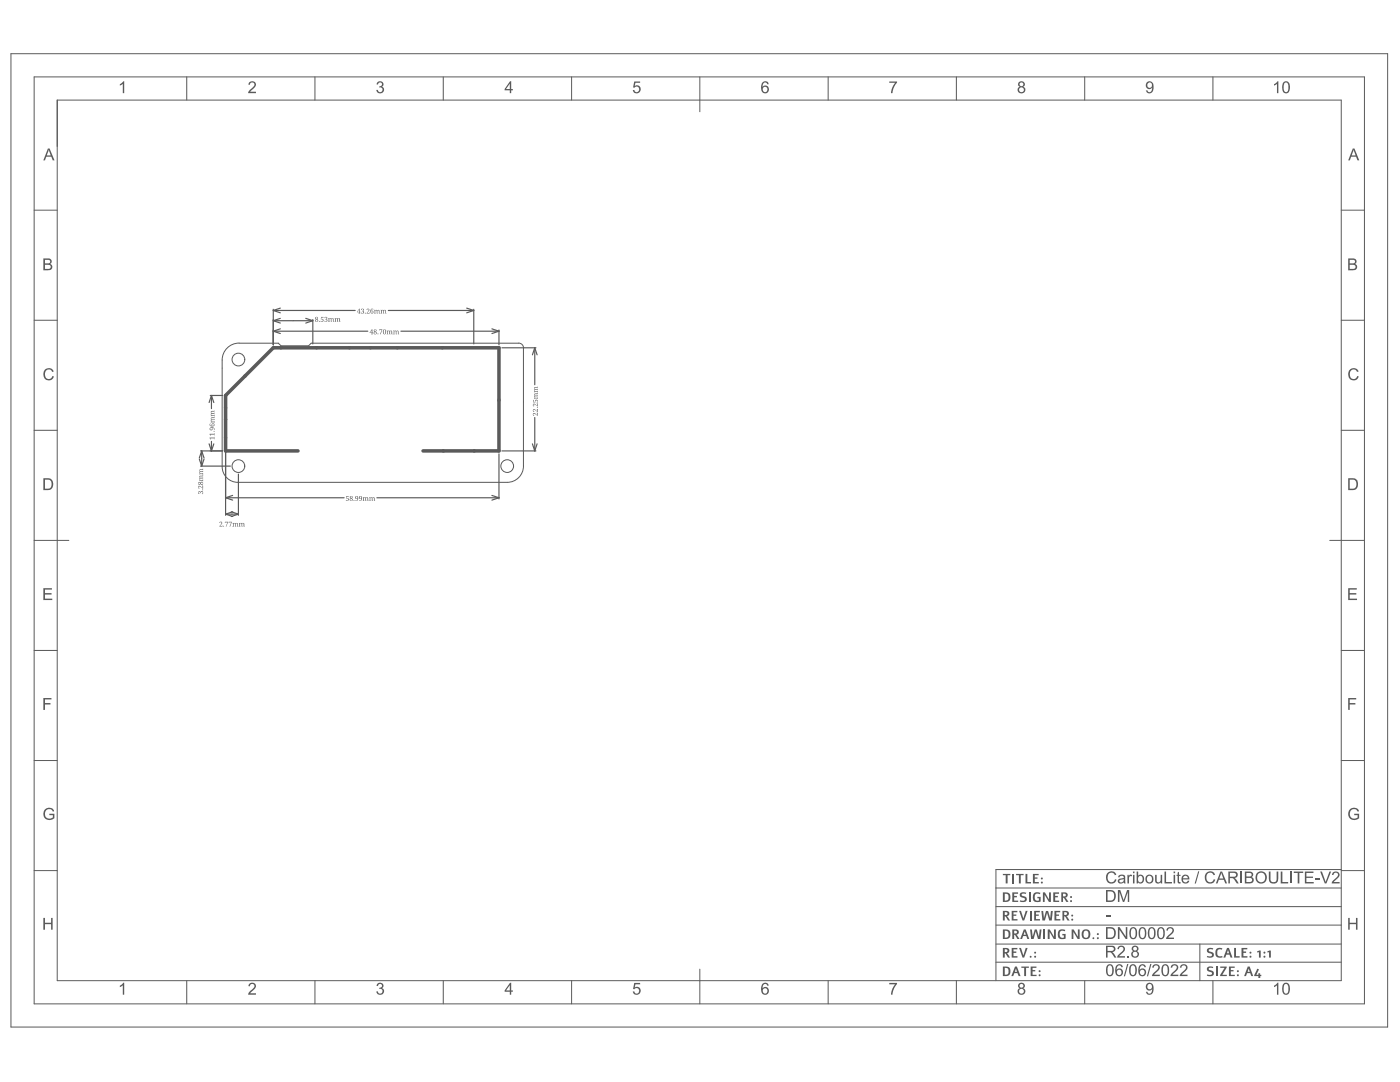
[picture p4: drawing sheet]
<svg xmlns="http://www.w3.org/2000/svg" width="279mm" height="216mm" viewBox="0 0 279 216" stroke-linecap="round" stroke-linejoin="round" font-family="sans-serif">
<path d="M47.7 68.5a3.4 3.4 0 0 0-3.4 3.3v21.3a3.1 3.1 0 0 0 3.2 3.1h53.7a3.2 3.2 0 0 0 3.3-3.2v-23.6a.99 .99 0 0 0-1-.9M47.7 68.5h7.8l.6 .5h5.5l.5-.5h41.4" fill="none" stroke="#5a5a5a" stroke-width=".2"/>
<g fill="none" stroke="#5a5a5a" stroke-width=".23">
<path d="M42 78.9h2.4M42.2 78.9v2.6M42.2 78.9l.5 1.4M42.2 78.9l-.5 1.4M54.5 61.7v7.1M54.5 66.1l1.4 .5M54.5 64l1.4 .5M54.5 62l1.4 .4M54.5 64h7.9M54.5 66.1h18.9M54.5 62h16.4M55.9 65.6l-1.4 .5"/>
<path d="M55.9 63.5l-1.4 .5M55.9 61.5l-1.4 .5M61 63.5l1.4 .5M62.4 64l-1.4 .5M62.4 63.8v4.8M77.5 62h17.1M80 66.1h19.6M93.1 61.5l1.5 .5M94.6 62l-1.5 .4M94.6 61.7v6.9M98.2 65.6l1.4 .5M99.6 65.9v2.9"/>
<path d="M99.6 66.1l-1.4 .5M100.2 69.4h6.8M106.7 69.4l.5 1.4M106.7 69.4l-.4 1.4M106.7 69.4v7.4M39.8 91.6l.5 1.4M40 93h6M40 90h4.4M40.3 90l.4 1.4M40.3 90v3M40.3 90l-.5 1.4M40.7 91.6l-.4 1.4"/>
<path d="M41.7 88.6l.5 1.4M42.2 88.1v1.9M42.7 88.6l-.5 1.4M45 87.9v14.9M45 99.3l1.4 .5M45 99.3h23.7M46.4 98.9l-1.4 .4M47.6 94.6v8.2M75.2 99.3h24.4M98.2 98.9l1.4 .4M99.6 90.6v9M99.6 99.3l-1.4 .5"/>
<path d="M100.2 90h6.8M106.3 88.6l.4 1.4M106.7 83.3v6.7M107.2 88.6l-.5 1.4M45 102.6l1.4 .5M45 102.6h2.6M46.2 102.1l1.4 .5M46.4 102.1l-1.4 .5M47.6 102.6l-1.4 .5"/>
</g>
<g fill="#5a5a5a">
<path d="M106.4 82.5l.3-.1 .5 .5-.1-.5h.2v.6l-.7-.5-.2 .2 .2 .2h-.2z"/>
<path d="M106.4 81.7h.3l.5 .4-.1-.5h.2v.6l-.6-.4h-.3v.2l.2 .1-.1 .1-.2-.2z"/>
<path d="M106.4 80.6h.3l.5 .4-.1-.5h.2v.6l-.6-.4-.3 .1 .2 .2h-.2z"/>
<path d="M106.4 79.8h.2l-.1 .4h.3v-.3l.4-.1 .1 .4-.2 .1 .2-.3-.3-.1-.2 .1v.3h-.4z"/>
<path d="M106.6 78.6l.7-.2v.3h-.6l.1 .2 .5-.1v.3l-.6 .1 .2 .2 .4-.1v.3l-.1-.1-.6 .1 .1-.2-.1-.2 .1-.2z"/>
<path d="M106.6 77.3l.7-.2v.3l-.6 .1 .1 .2 .5-.2v.3l-.6 .1 .1 .2 .5-.1v.3l-.1-.1-.6 .1 .1-.2-.1-.2 .1-.2z"/>
<path d="M75.7 65.7h.6l-.3 1h-.2l.4-.8h-.4l-.1 .1z"/>
<path d="M77.2 66l.2 .1 .7-.1 .3 .7h-.3v-.6h-.3l.1 .6h-.2l-.1-.6-.2 .1 .1 .5h-.3l.1-.1z"/>
<path d="M78.5 66l.2 .1 .1-.1h.7l.2 .7h-.3l-.1-.6-.2 .1 .1 .5h-.2l-.1-.6-.2 .1 .1 .5h-.4l.2-.1z"/>
<path d="M43.8 104.2h.5v.2l-.4 .6 .5-.2v.3h-.6l.4-.7-.1-.2-.3 .2z"/>
<path d="M44.9 104.1h.6l-.3 1 .2-.9-.5 .2z"/>
<path d="M45.7 104.1h.6l-.4 1h-.1l.3-.9-.4 .2z"/>
<path d="M46.4 104.4l.2 .1 .1-.1 .3 .1 .4-.1 .2 .7h-.3l-.1-.7-.2 .2 .2 .5h-.3l-.1-.7-.2 .2 .1 .5h-.3l.1-.1z"/>
<path d="M47.7 104.4l.2 .1 .1-.1h.7l.2 .7h-.3l-.1-.7-.2 .1 .2 .6h-.3l-.1-.7-.2 .1 .1 .6h-.3l.1-.1z"/>
<path d="M39.6 98.1l.2-.1 .2 .2 .1-.2h.3l.1 .2v.3h-.2l.2-.1-.1-.3-.3 .1v.2l-.4-.2v.4l-.2-.2z"/>
<path d="M39.6 97h.3l.5 .4-.1-.5h.2v.6l-.7-.4h-.2l.2 .3h-.2z"/>
<path d="M39.8 95l.7-.2v.2l-.6 .1v.2l.6-.1v.3l-.6 .1 .1 .2 .5-.1v.3l-.1-.1-.6 .1z"/>
<path d="M39.8 93.7l.7-.2v.3l-.6 .1 .1 .2 .5-.2v.3l-.6 .1 .1 .2 .5-.1v.3l-.1-.1-.6 .1z"/>
<path d="M69.1 99h.5v.2l-.4-.1v.3h.2l.2 .1-.1 .4h-.5l.1-.2 .3 .2 .1-.2-.1-.2h-.3z"/>
<path d="M72.4 99.2l.2 .1 .7-.1 .3 .7h-.3v-.6l-.2 .1 .1 .5h-.3l-.1-.6-.2 .1v.5h.1h-.3h.1z"/>
<path d="M73.7 99.2l.2 .1 .7-.1 .3 .7h-.3v-.6l-.3 .1 .1 .5h-.2l-.1-.6-.2 .2 .1 .4h-.3l.1-.1z"/>
<path d="M41.8 87.3h.9l.1-.1v.5l-.1-.2h-.8l.1 .2z"/>
<path d="M41.8 86.6h.9l.1-.2v.5l-.1-.2h-.8l.1 .2z"/>
<path d="M42.1 83.3l.7-.1v.2l-.6 .1 .1 .2 .5-.1v.2l-.6 .1 .1 .2 .5-.1v.4l-.1-.1-.6 .1 .1-.3-.1-.2 .1-.2-.1-.2z"/>
<path d="M42.1 82.1l.7-.2v.2l-.6 .1v.2l.6-.1v.3h-.6l.2 .3 .4-.2v.4l-.1-.1-.6 .1 .1-.2-.1-.2 .1-.3z"/>
<path d="M64.1 63.2h.4v.3l-.4-.1v.2l.4 .2 .1 .2-.2 .2-.4-.1 .4-.1v-.3h-.4z"/>
<path d="M64.8 63.3h.5v.3l-.2 .1 .2 .1-.1 .4-.4-.1v-.1l.2 .2 .2-.2-.1-.2-.2-.1 .3-.2-.1-.2h-.1l-.1 .2z"/>
<path d="M65.5 63.5l.2 .1 .1-.1 .3 .1 .4-.1 .2 .7h-.3l-.1-.7-.2 .2 .2 .5h-.3l-.1-.7-.2 .2 .1 .5h-.3l.1-.1z"/>
<path d="M66.8 63.5h.2v.1l.1-.1 .3 .1 .4-.1 .2 .7h-.3l-.1-.7-.2 .2 .1 .5h-.2l-.1-.7-.2 .1 .1 .6h-.3l.1-.1z"/>
<path d="M72.1 61.7h.5v.2l-.2 .1 .3 .2-.2 .3h-.4v-.1l.2 .1 .2-.1v-.2l-.3-.1 .2-.1 .1-.3h-.2l-.2 .2z"/>
<path d="M73.2 61.7h.5v.3l-.4 .5 .5-.2v.3h-.6l.4-.7-.1-.3-.3 .3z"/>
<path d="M74.6 61.8l.3 .2 .1-.2 .7 .1 .1 .7h-.2l-.1-.7-.2 .2 .1 .5h-.2l-.1-.7-.2 .2 .1 .5h-.4l.2-.2z"/>
<path d="M75.9 61.8l.3 .2 .7-.2 .2 .8h-.2l-.1-.7-.2 .1 .1 .6h-.2l-.1-.7-.2 .1v.5l.1 .1h-.4l.1-.1z"/>
<path d="M74.2 65.7h.1v.7h.2h-.2v.2l.1 .1h-.4l.2-.3h-.4zM74.2 65.8l-.3 .6h.3z"/>
<path d="M74.6 65.8h.5l-.1 .4 .2 .3-.2 .2-.4-.1v-.3l.2-.1-.2-.1zM74.7 66a.17 .17 0 0 0 .3 0 .17 .17 0 0 0-.3 0zM74.7 66.5a.2 .2 0 0 0 .4 0 .2 .2 0 0 0-.4 0z"/>
<path d="M76.5 65.8l.3-.1 .2 .2v.5l-.1 .3-.4-.2zM76.6 65.9v.4l.1 .3h.2v-.5a.18 .18 0 0 0 0-.3 .18 .18 0 0 0-.3 .1z"/>
<path d="M39.6 96.2h.3l.1 .1 .1-.1h.3l.1 .4-.2 .2-.3-.2-.3 .1-.2-.2zM39.6 96.5a.2 .2 0 0 0 .4 0 .2 .2 0 0 0-.4 0zM40.1 96.5a.2 .2 0 0 0 .4 0 .2 .2 0 0 0-.4 0z"/>
<path d="M69.8 99.1l.5-.1v.3l-.1 .1 .2 .3-.1 .2-.5-.1v-.2l.2-.2zM69.9 99.2a.2 .2 0 0 0 .4 0 .2 .2 0 0 0-.4 0zM69.9 99.7a.2 .2 0 0 0 .4 0 .2 .2 0 0 0-.4 0z"/>
<path d="M71 99h.3l.2 .2-.1 .6-.2 .2-.3-.2 .3 .1 .2-.4h-.5zM71 99.3a.19 .19 0 0 0 .3 0 .19 .19 0 0 0-.3 0z"/>
<path d="M71.7 99.1l.3-.1 .2 .2v.5l-.2 .2h-.3v-.1l.3 .1 .1-.4h-.4zM71.8 99.3a.2 .2 0 0 0 .3 0 .2 .2 0 0 0-.3 0z"/>
<path d="M41.9 85.4l.3-.1h.4l.2 .2v.3h-.2l.1-.3-.4-.1 .1 .4h-.4zM42 85.6a.2 .2 0 0 0 .4 0 .2 .2 0 0 0-.4 0z"/>
<path d="M41.8 84.6l.2-.1-.1 .3 .4 .1v-.3l.3-.1 .2 .4-.2 .2h-.5l-.2-.2zM42.3 84.8a.21 .21 0 0 0 .4 0 .21 .21 0 0 0-.4 0z"/>
<path d="M63 63.3l.4 .1-.1 .3 .2 .3-.2 .2-.4-.1 .2-.4-.2-.2zM63 63.5a.2 .2 0 0 0 .4 0 .2 .2 0 0 0-.4 0zM63 64a.2 .2 0 0 0 .4 0 .2 .2 0 0 0-.4 0z"/>
<path d="M71.7 61.6h.1v.6h.1l-.1 .2 .1 .2h-.4l.2-.3h-.5zM71.7 61.7l-.4 .5h.4z"/>
<path d="M74 61.7l.2-.1 .3 .1-.1 .1-.2-.1-.1 .3h.4v.4l-.1 .2-.3-.1-.2-.1zM74 62.3a.22 .22 0 0 0 .4 0 .22 .22 0 0 0-.4 0z"/>
<circle cx="107.2" cy="81.3" r=".08"/>
<circle cx="75.4" cy="66.6" r=".09"/>
<circle cx="44.6" cy="105" r=".1"/>
<circle cx="40.4" cy="97.8" r=".09"/>
<circle cx="70.6" cy="99.9" r=".1"/>
<circle cx="42.7" cy="86.1" r=".09"/>
<circle cx="63.7" cy="64.1" r=".09"/>
<circle cx="72.9" cy="62.5" r=".09"/>
</g>
<g fill="none" stroke="#5a5a5a" stroke-width=".2">
<path d="M2.2 10.7h274.7v194.2h-274.7zM6.8 15.3h265.5v185h-265.5zM11.4 20h256.3v175.7h-256.3zM37.3 15.3v4.7M62.9 15.3v4.7M88.5 15.3v4.7M114.1 15.3v4.7M139.7 15.3v7M165.3 15.3v4.7M190.9 15.3v4.7M216.5 15.3v4.7M242.1 15.3v4.7"/>
<path d="M6.8 41.9h4.6M267.7 41.9h4.6M6.8 63.9h4.6M267.7 63.9h4.6M6.8 85.9h4.6M267.7 85.9h4.6M6.8 107.8h6.9M265.4 107.8h6.9M6.8 129.8h4.6M267.7 129.8h4.6M6.8 151.8h4.6M267.7 151.8h4.6"/>
<path d="M6.8 173.7h4.6M198.8 177.2h68.9M267.7 173.5h-68.9v22.2M267.7 173.7h4.6M37.3 195.7v4.6M62.9 195.7v4.6M88.5 195.7v4.6M114.1 195.7v4.6M139.7 193.4v6.9M165.3 195.7v4.6M190.9 195.7v4.6M198.8 192h68.9"/>
<path d="M198.8 188.4h68.9M198.8 184.6h68.9M198.8 180.9h68.9M216.5 195.7v4.6M239.5 188.4v7.3M242.1 195.7v4.6"/>
<circle cx="47.6" cy="71.7" r="1.27"/>
<circle cx="47.6" cy="93" r="1.27"/>
<circle cx="101.2" cy="93" r="1.27"/>
</g>
<path d="M59.5 90h-14.5v-11.1l9.5-9.5h45.1v20.6h-15.2" fill="none" stroke="#5a5a5a" stroke-width=".7"/>
<g fill="#5a5a5a">
<path d="M220.7 182.7h.9v.3h-.9z"/>
<path d="M23.9 196.7l.7-.6h.2v2.4h-.3v-1.9l-.6 .4z"/>
<path d="M23.9 16.8l.7-.6h.2v2.4h-.3v-1.9l-.6 .4z"/>
<path d="M49.8 196.3l.6-.2 .6 .3v.7l-1.1 1.1h1.2v.3h-1.6l.2-.6 1-.8a.46 .46 0 0 0-.2-.8 .46 .46 0 0 0-.6 .5h-.3z"/>
<path d="M49.8 16.4l.7-.2 .5 .3v.7l-1.1 1.1h1.2v.3h-1.6l.2-.5 1-.9a.45 .45 0 0 0-.3-.7 .45 .45 0 0 0-.5 .4h-.3z"/>
<path d="M8.6 117.4h1.8v.2h-1.4v.8h1.3v.2h-1.3v.9h1.4v.2h-1.8z"/>
<path d="M9 73.8l.4-.3h.5l.5 .1 .3 .5h-.3a.79 .79 0 0 0-1.1-.2 .79 .79 0 0 0-.3 1 .72 .72 0 0 0 .7 .7 .72 .72 0 0 0 .7-.6l.4 .1-.4 .6-.5 .2-.8-.2-.3-.4-.2-.6z"/>
<path d="M75.3 196.3l.5-.2 .6 .2 .2 .4-.4 .5 .4 .4-.1 .6-.5 .3-.7-.2-.2-.5h.3a.47 .47 0 0 0 .5 .5 .47 .47 0 0 0 .4-.7 .47 .47 0 0 0-.6-.3v-.2h.2a.4 .4 0 0 0 .3-.5 .4 .4 0 0 0-.5-.3 .4 .4 0 0 0-.3 .5l-.3-.1z"/>
<path d="M75.4 16.4l.6-.2 .4 .2 .2 .4-.4 .5a.75 .75 0 0 1 0 1.3 .75 .75 0 0 1-1.1-.6h.3a.47 .47 0 0 0 .6 .4 .47 .47 0 0 0 .3-.7 .47 .47 0 0 0-.6-.2l.1-.3a.4 .4 0 0 0 .4-.4 .4 .4 0 0 0-.4-.4 .4 .4 0 0 0-.4 .5l-.3-.1z"/>
<path d="M126.6 196.1h1.2v.3h-1l-.1 .6h.7l.3 .2 .2 .4-.2 .6-.5 .3-.8-.3-.1-.4 .3 .1a.52 .52 0 0 0 .7 .2 .52 .52 0 0 0 .3-.6 .52 .52 0 0 0-.6-.3l-.4 .2-.3-.1z"/>
<path d="M126.6 16.3h1.2v.2h-1l-.1 .7 .5-.2 .5 .2 .2 .5-.2 .7-.4 .2h-.4l-.4-.2-.2-.4h.3l.2 .3 .3 .1a.55 .55 0 0 0 .4-.8 .55 .55 0 0 0-.9-.1h-.3z"/>
<path d="M254.3 196.7l.6-.6h.2v2.4h-.3v-1.9l-.5 .4z"/>
<path d="M254.3 16.8l.6-.6h.2v2.4h-.3v-1.9l-.5 .4z"/>
<path d="M269.1 117.4h1.7v.2h-1.4v.8h1.3v.2h-1.3v.9h1.4v.2h-1.7z"/>
<path d="M269.5 73.6l.6-.1h.5l.5 .6-.3 .1a.78 .78 0 0 0-1.1-.4 .78 .78 0 0 0-.3 1.1l.2 .5 .5 .2 .5-.1 .2-.5 .4 .1-.4 .6-.8 .2a1.29 1.29 0 0 1-.5-2.3z"/>
<path d="M8.6 183.2h.4v.9h1.2v-.9h.3v2.3h-.3v-1.1h-1.2v1.1h-.4z"/>
<path d="M8.6 139.3h1.7v.3h-1.3v.7h1.1v.3h-1.1v1.1h-.4z"/>
<path d="M9 161.5l.4-.3h.7l.4 .2 .3 .5h-.3l-.5-.4h-.5l-.5 .4v.7a.9 .9 0 0 0 1.4 .6l.2-.1v-.4h-.8v-.3h1.1v.9l-.5 .2-.6 .1a1.26 1.26 0 0 1-.8-2.1z"/>
<path d="M269.1 183.2h.3v.9h1.2v-.9h.3v2.3h-.3v-1.1h-1.2v1.1h-.3z"/>
<path d="M269.4 161.5l.7-.3 .8 .2 .3 .5h-.3l-.1-.3-.4-.1-.7 .1-.2 .3-.1 .7 .3 .5 .6 .3 .6-.3v-.4h-.6v-.3h.9v.9l-.9 .3-.8-.2-.3-.3-.1-.6 .1-.6z"/>
<path d="M269.1 139.3h1.6v.3h-1.3v.7h1.1v.3h-1.1v1.1h-.3z"/>
<path d="M177.5 196.1h1.5v.3l-.7 1.1-.2 1h-.3l.1-.8 .7-1.3h-1.1z"/>
<path d="M177.5 16.3h1.5l-.7 1.3-.2 1h-.3l.1-.7 .7-1.4h-1.1z"/>
<path d="M203.8 192.9h1.5v.2h-.5v1.7h-.4v-1.7h-.6z"/>
<path d="M205.7 192.9h1.1v.2h-.7v.5h.5v.2h-.5v.7h.8v.3h-1.2z"/>
<path d="M201.9 189.2h1.1v.2h-.7v.5h.5v.2h-.5v.7h.8v.3h-1.2z"/>
<path d="M203.4 189.2h.4l.4 1.5 .5-1.5h.4l-.7 1.9h-.3z"/>
<path d="M205.6 185.5h.3l.2 1.4 .4-1.4h.4l.4 1.4 .2-1.4h.4l-.3 1.9h-.5l-.4-1.6-.4 1.6h-.5z"/>
<path d="M208.2 185.5h.4v1.9h-.4z"/>
<path d="M209.1 185.5h.4l.8 1.4v-1.4h.4v1.9h-.4l-.8-1.4v1.4h-.4z"/>
<path d="M211.4 185.6l.4-.2 .8 .2-.1 .2-.5-.1-.3 .1-.2 .7 .1 .5 .5 .1h.2v-.5h-.3v-.2h.7l-.1 .9-.8 .1-.5-.3-.2-.7z"/>
<path d="M213.9 185.5h.4l.8 1.4v-1.4h.4v1.9h-.4l-.9-1.4v1.4h-.3z"/>
<path d="M201.9 181.8h1.1v.2h-.7v.5h.5v.2h-.5v.7h.8v.3h-1.2z"/>
<path d="M203.4 181.8h.4l.4 1.5 .5-1.5h.4l-.7 1.9h-.3z"/>
<path d="M205.5 181.8h.4v1.9h-.4z"/>
<path d="M206.4 181.8h1.1v.2h-.8v.5h.6v.2h-.6v.7h.8v.3h-1.1z"/>
<path d="M207.8 181.8h.4l.1 1.4 .4-1.4h.5l.4 1.4 .1-1.4h.4l-.2 1.9h-.5l-.4-1.5-.5 1.5h-.5z"/>
<path d="M210.4 181.8h1.2v.2h-.8v.5h.6v.2h-.6v.7h.8v.3h-1.2z"/>
<path d="M202 178.1h1.2v.2h-.8v.5h.5v.3h-.5v.6h.8v.3h-1.2z"/>
<path d="M203.6 178.2l.4-.2 .8 .2-.1 .2-.6-.1-.2 .2 .1 .2 .6 .2 .3 .2v.5l-.2 .3-.6 .1-.6-.1 .1-.3 .7 .1 .2-.2-.1-.3-.8-.4z"/>
<path d="M205.3 178.1h.4v1.9h-.4z"/>
<path d="M206.3 178.3l.5-.3 .8 .2-.1 .2-.5-.1-.3 .1-.2 .7 .1 .5 .5 .1h.2v-.5h-.3v-.2h.7v.9l-.9 .1-.5-.3-.2-.7z"/>
<path d="M208.1 178.1h.4l.9 1.4v-1.4h.3v1.9h-.4l-.8-1.4v1.4h-.4z"/>
<path d="M210.2 178.1h1.2v.2h-.8v.5h.5v.3h-.5v.6h.8v.3h-1.2z"/>
<path d="M223.1 177.6h.5l.7 2 .6-2h.5v2.4h-.3v-2l-.7 2h-.3l-.7-2.1v2.1h-.3z"/>
<path d="M200.1 174.4h1.5v.2h-.5v1.7h-.4v-1.7h-.6z"/>
<path d="M202 174.4h.4v1.9h-.4z"/>
<path d="M202.8 174.4h1.5v.2h-.6v1.7h-.4v-1.7h-.5z"/>
<path d="M204.7 174.4h.3v1.6h.8v.3h-1.1z"/>
<path d="M206.1 174.4h1.2v.2h-.8v.5h.6v.2h-.6v.7h.8v.3h-1.2z"/>
<path d="M241 193l.4-.2 .7 .2-.1 .2-.6-.1-.2 .2 .1 .2 .6 .2 .3 .2 .1 .5-.3 .3-.8 .1-.4-.1 .1-.3 .7 .1 .3-.2-.2-.3-.8-.4z"/>
<path d="M242.7 192.9h.3v1.9h-.3z"/>
<path d="M243.5 192.9h1.3l-.9 1.6h.9v.3h-1.3v-.2l.9-1.5h-.9z"/>
<path d="M245.3 192.9h1.1v.2h-.8v.5h.6v.2h-.6v.7h.8v.3h-1.1z"/>
<path d="M250.9 193.3l.3 .1-.5 1.1h.4v-.3h.4v.3h.2v.3h-.2v.3h-.4v-.3h-.8v-.2z"/>
<path d="M241 189.3l.4-.2 .7 .1-.1 .3-.5-.1a.28 .28 0 0 0-.3 .3 .28 .28 0 0 0 .4 .2l.6 .4v.5l-.6 .3-.8-.1 .1-.3 .6 .1 .4-.2-.1-.3-.9-.4z"/>
<path d="M242.8 189.4l.5-.3 .6 .1-.1 .3-.4-.1-.4 .2-.1 .8 .3 .4 .7-.1 .1 .3-.7 .1-.6-.3-.1-.9z"/>
<path d="M246.3 189.2h.4v1.6h.7v.3h-1.1z"/>
<path d="M247.8 189.2h1.1v.2h-.8v.5h.6v.2h-.6v.7h.8v.3h-1.1z"/>
<path d="M250.9 189.8l.6-.2 .1 .1v1.4h-.3v-1.1l-.3 .1z"/>
<path d="M252.9 189.8l.6-.2 .1 .1v1.4h-.3v-1.1l-.3 .1z"/>
<path d="M225 192.3h.2l-.7 2.5h-.2z"/>
<path d="M229.6 192.3h.2l-.7 2.5h-.2z"/>
<path d="M230.2 192.6l.6-.2 .6 .3v.7l-1.1 1.1h1.2v.3h-1.6l.2-.6 .9-.8a.45 .45 0 0 0-.2-.8 .45 .45 0 0 0-.6 .5h-.2z"/>
<path d="M233.8 192.6l.7-.2 .6 .3v.7l-1.1 1.1h1.2v.3h-1.6l.2-.6 .9-.8a.45 .45 0 0 0-.2-.8 .45 .45 0 0 0-.6 .5h-.3z"/>
<path d="M235.7 192.6l.7-.2 .5 .4v.6l-1.1 1.1h1.2v.3h-1.6l.2-.6 1-.8a.46 .46 0 0 0-.2-.8 .46 .46 0 0 0-.6 .5h-.3z"/>
<path d="M223.1 185h.3l1.3 1.9v-1.9h.3v2.4h-.3l-1.3-1.9v1.9h-.3z"/>
<path d="M233 185.2l.7-.2 .5 .3 .1 .4-.2 .4-1 1h1.2v.3h-1.6l.2-.6 1-.9a.45 .45 0 0 0-.3-.7 .45 .45 0 0 0-.5 .5h-.3z"/>
<path d="M223.2 188.9l.6-.2 .5 .2 .2 .2-.1 .7-1 1h1.1v.3h-1.5l.2-.6 1-1a.45 .45 0 0 0-.4-.6 .45 .45 0 0 0-.5 .5h-.3z"/>
<path d="M225 190.7h.3v.4h-.3z"/>
<path d="M221 174.3l.4-.4h.9l.4 .5 .1 .2h-.4a.77 .77 0 0 0-1-.4 .77 .77 0 0 0-.3 1l.1 .6 .4 .2 .6-.1 .3-.5 .3 .2-.2 .4-.3 .2-.7 .1-.4-.1-.4-.8v-.6z"/>
<path d="M225 174.6h.3v.2l.3-.3 .3 .1-.1 .3-.3-.1-.2 .2v1.3h-.3z"/>
<path d="M230.5 174.6h.3v1.2l.3 .3 .5-.2v-1.3h.3v1.7h-.2v-.3l-.5 .3-.6-.2z"/>
<path d="M232.4 173.9h.3v2.1h1.2v.3h-1.5z"/>
<path d="M235 174.1l.3-.1v.6h.3v.2h-.3v1.1l.3 .1v.3h-.4l-.2-.3v-1.2h-.2v-.2h.2z"/>
<path d="M239.1 173.9h.2l-.6 2.4h-.3z"/>
<path d="M240.7 174.3l.4-.3 .7-.1 .6 .4 .1 .3h-.3a.77 .77 0 0 0-1.1-.4 .77 .77 0 0 0-.3 1v.4l.5 .4 .6-.1 .3-.5 .3 .2-.4 .6-.8 .1-.4-.1-.4-.8-.1-.6z"/>
<path d="M8.6 95.4h1.3l.4 .3 .3 1v.4l-.4 .5-.3 .2h-1.3zM9 95.7v1.8l1-.1 .3-.6-.1-.8-.4-.3z"/>
<path d="M8.6 51.6h1.2l.4 .2 .1 .5-.3 .4 .4 .4-.2 .7-.4 .1h-1.2zM9 51.8v.8h.7l.3-.2v-.2l-.1-.3zM9 52.8v.9h.7l.4-.3v-.3l-.2-.2z"/>
<path d="M9.6 29.6h.3l1 2.4h-.4l-.3-.7h-1l-.2 .7h-.4zM9.7 29.9l-.4 1.1h.8z"/>
<path d="M101.8 196.1h.2v1.5h.4v.3h-.4v.6h-.3v-.6h-1v-.3zM101.7 196.6l-.7 1h.7z"/>
<path d="M101.8 16.2h.2v1.6h.4v.2h-.4v.6h-.3v-.6h-1v-.2zM101.7 16.7l-.7 1.1h.7z"/>
<path d="M152.1 196.3l.7-.2a.64 .64 0 0 1 .6 .6h-.3l-.4-.4-.4 .3-.1 .7 .2-.3h.6l.3 .3 .2 .3-.1 .5-.3 .3-.7 .1-.3-.3-.2-.5v-.7zM152.2 197.7a.52 .52 0 0 0 1 0 .52 .52 0 0 0-1 0z"/>
<path d="M152.1 16.5l.7-.3a.6 .6 0 0 1 .6 .6h-.3l-.2-.3a.65 .65 0 0 0-.7 .9l.2-.3h.6l.4 .3v.6a.82 .82 0 0 1-1 .6 .82 .82 0 0 1-.5-1.1zM152.3 17.5v.6l.3 .3a.51 .51 0 0 0 .5-.7 .51 .51 0 0 0-.8-.2z"/>
<path d="M203.3 196.3l.7-.2a.56 .56 0 0 1 .5 .4 .56 .56 0 0 1-.3 .7l.4 .4-.1 .7-.5 .2-.6-.1-.3-.5 .1-.5 .3-.2-.3-.4zM203.5 196.7a.39 .39 0 0 0 .7 0 .39 .39 0 0 0-.7 0zM203.4 197.8a.48 .48 0 0 0 .9 0 .48 .48 0 0 0-.9 0z"/>
<path d="M203.3 16.4l.4-.2 .7 .2a.53 .53 0 0 1-.2 .9l.3 .2 .1 .3v.4l-.3 .3-.7 .1-.4-.2-.1-.4a.59 .59 0 0 1 .4-.7l-.3-.4zM203.5 16.8a.39 .39 0 0 0 .7 0 .39 .39 0 0 0-.7 0zM203.4 17.9a.48 .48 0 0 0 .9 0 .48 .48 0 0 0-.9 0z"/>
<path d="M228.9 196.3l.6-.2 .4 .2 .3 .4-.1 1.3-.3 .4-.5 .1a.6 .6 0 0 1-.6-.6h.3l.3 .4 .3-.1 .2-.1 .1-.6v-.2l-.2 .3-.5 .1-.4-.3-.1-.6zM228.9 196.8a.51 .51 0 0 0 1 0 .51 .51 0 0 0-1 0z"/>
<path d="M228.8 16.5l.5-.3 .7 .3 .2 .6-.1 1a.71 .71 0 0 1-.7 .5 .71 .71 0 0 1-.7-.6h.3l.1 .3 .4 .1 .3-.2 .1-.5v-.2l-.5 .3-.5-.2-.2-.5zM228.9 17a.5 .5 0 0 0 1 0 .5 .5 0 0 0-1 0z"/>
<path d="M256.1 196.3l.6-.2 .5 .3 .2 .7-.1 .9a.76 .76 0 0 1-.9 .5 .76 .76 0 0 1-.5-1l.1-.8zM256.3 196.5l-.1 .9a.73 .73 0 0 0 .4 .9l.3-.1 .2-.2v-1a.49 .49 0 0 0-.2-.6 .49 .49 0 0 0-.6 .1z"/>
<path d="M256.2 16.4l.6-.2 .4 .3 .2 .7-.1 .9a.75 .75 0 0 1-.9 .5 .75 .75 0 0 1-.5-1l.1-.8zM256.3 16.6l-.1 .5 .1 1a.49 .49 0 0 0 .6 .2 .49 .49 0 0 0 .2-.7v-.4a.71 .71 0 0 0-.4-.8z"/>
<path d="M269.1 95.4h1.2l.5 .3 .2 .4v.7l-.4 .8-.5 .2h-1zM269.4 95.7v1.8l1.1-.1 .2-.4v-.6a.69 .69 0 0 0-.8-.7z"/>
<path d="M269.1 51.6h1.1l.3 .1 .2 .5-.2 .5a.67 .67 0 0 1 .3 .8 .67 .67 0 0 1-.8 .4h-.9zM269.4 51.8v.8h.7l.3-.2-.1-.5zM269.4 52.8v.9h.7l.4-.3v-.3l-.1-.2z"/>
<path d="M270 29.6h.3l1 2.4h-.4l-.3-.7h-1l-.2 .7h-.3zM270.1 29.9l-.4 1.1h.8z"/>
<path d="M200.1 192.9h.9l.5 .2 .1 .9-.2 .6-.5 .2h-.8zM200.5 193.1v1.4l.5-.1 .3-.3-.1-.8z"/>
<path d="M202.6 192.9h.3l.8 1.9h-.4l-.2-.6h-.7l-.2 .6h-.4zM202.8 193.3l-.3 .6h.5z"/>
<path d="M207.3 193.8a.2 .2 0 0 1 .4 0 .2 .2 0 0 1-.4 0zM207.3 194.6a.2 .2 0 0 1 .4 0 .2 .2 0 0 1-.4 0z"/>
<path d="M200.1 189.2h.8l.5 .2v.6l-.5 .2 .7 .9h-.4l-.6-.9-.1 .9h-.4zM200.5 189.4v.6l.5-.2-.1-.3z"/>
<path d="M206.4 190.1a.2 .2 0 0 1 .4 0 .2 .2 0 0 1-.4 0zM206.4 190.9a.2 .2 0 0 1 .4 0 .2 .2 0 0 1-.4 0z"/>
<path d="M200.1 185.5h.9l.5 .2 .1 .9-.2 .6-.5 .2h-.8zM200.5 185.7v1.4l.5-.1 .3-.3v-.6l-.3-.3z"/>
<path d="M202 185.5h.8l.4 .2 .1 .4-.5 .4 .7 .9h-.4l-.6-.9-.1 .9h-.4zM202.4 185.7v.6l.5-.1-.1-.4z"/>
<path d="M204.3 185.5h.4l.7 1.9h-.4l-.2-.6h-.6l-.2 .6h-.4zM204.5 185.9l-.2 .6h.4z"/>
<path d="M215.8 186.4a.95 .95 0 0 1 1.9 0 .95 .95 0 0 1-1.9 0zM216.4 185.9l-.2 .4 .2 .7 .2 .1h.4l.2-.6-.1-.6-.3-.2z"/>
<path d="M218.9 186.4a.2 .2 0 0 1 .4 0 .2 .2 0 0 1-.4 0zM218.9 187.2a.2 .2 0 0 1 .4 0 .2 .2 0 0 1-.4 0z"/>
<path d="M200.1 181.8h.8l.5 .2v.6l-.5 .2 .7 .9h-.4l-.6-.9-.1 .9h-.4zM200.5 182v.6l.5-.2-.1-.3z"/>
<path d="M212 181.8h.8l.4 .1 .1 .6-.5 .3 .7 .9h-.5l-.5-.9-.1 .9h-.4zM212.4 182v.6l.5-.2v-.3z"/>
<path d="M213.8 182.7a.2 .2 0 0 1 .4 0 .2 .2 0 0 1-.4 0zM213.8 183.5a.2 .2 0 0 1 .4 0 .2 .2 0 0 1-.4 0z"/>
<path d="M200.1 178.1h.9l.5 .2 .1 .9-.2 .6-.5 .2h-.8zM200.5 178.3v1.4l.5-.1 .3-.3-.1-.7-.2-.2z"/>
<path d="M211.8 178.1h.8l.4 .2v.5l-.4 .3 .6 .9h-.4l-.6-.9v.9h-.4zM212.2 178.3v.6l.5-.1-.1-.4z"/>
<path d="M213.6 179a.2 .2 0 0 1 .3 0 .2 .2 0 0 1-.3 0zM213.6 179.8a.2 .2 0 0 1 .4 0 .2 .2 0 0 1-.4 0z"/>
<path d="M220.7 177.6h1.2l.6 .4 .2 .9-.1 .5-.4 .4-1.5 .2zM221 177.9v1.8l1-.1 .4-.6-.2-.8-.2-.3z"/>
<path d="M207.7 175.3a.2 .2 0 0 1 .4 0 .2 .2 0 0 1-.4 0zM207.7 176.1a.2 .2 0 0 1 .4 0 .2 .2 0 0 1-.4 0z"/>
<path d="M246.8 193.8a.2 .2 0 0 1 .4 0 .2 .2 0 0 1-.4 0zM246.9 194.6a.19 .19 0 0 1 .3 0 .19 .19 0 0 1-.3 0z"/>
<path d="M249 192.9h.4l.7 1.9h-.4l-.2-.6h-.6l-.2 .6h-.4zM249.2 193.3l-.2 .6h.4z"/>
<path d="M244.9 189.2h.4l.7 1.9h-.4l-.2-.6h-.7l-.2 .6h-.3zM245.1 189.6l-.2 .6h.4z"/>
<path d="M249.4 190.1a.21 .21 0 0 1 .4 0 .21 .21 0 0 1-.4 0zM249.4 190.9a.2 .2 0 0 1 .4 0 .2 .2 0 0 1-.4 0z"/>
<path d="M252.1 190.1a.2 .2 0 0 1 .4 0 .2 .2 0 0 1-.4 0zM252.1 190.9a.2 .2 0 0 1 .4 0 .2 .2 0 0 1-.4 0z"/>
<path d="M221 192.6l.6-.2 .5 .3 .2 .7-.1 .9a.75 .75 0 0 1-1 .5 .75 .75 0 0 1-.5-1l.1-.9zM221.2 192.7l-.2 .9 .2 .8a.52 .52 0 0 0 .6 0 .52 .52 0 0 0 .2-.6v-.3a.72 .72 0 0 0-.4-.8z"/>
<path d="M222.8 192.7l.6-.3a.63 .63 0 0 1 .7 .6h-.3l-.1-.3-.4-.1-.4 .4-.1 .5 .3-.2 .4-.1 .5 .3 .1 .3-.2 .8-.3 .2h-.4l-.4-.2-.2-.5v-.7zM223 193.6v.7l.4 .3a.52 .52 0 0 0 .4-.7 .52 .52 0 0 0-.8-.3z"/>
<path d="M225.6 192.6l.6-.2 .5 .2 .2 .8-.1 .9a.76 .76 0 0 1-1 .5 .76 .76 0 0 1-.5-1l.1-.8zM225.8 192.8l-.2 .5 .2 1.1a.52 .52 0 0 0 .6 0 .52 .52 0 0 0 .2-.6v-.3a.72 .72 0 0 0-.4-.8z"/>
<path d="M227.5 192.6l.5-.2a.63 .63 0 0 1 .7 .6h-.3l-.2-.3a.65 .65 0 0 0-.8 .8l.4-.2h.5l.3 .2 .1 .6a.81 .81 0 0 1-1 .7 .81 .81 0 0 1-.5-1.1v-.7zM227.5 194.1a.51 .51 0 0 0 1 0 .51 .51 0 0 0-1 0z"/>
<path d="M232.1 192.6l.6-.2 .4 .2 .2 .7-.1 1a.76 .76 0 0 1-.9 .5 .76 .76 0 0 1-.5-1v-.8zM232.2 192.8l-.1 .6 .1 1a.49 .49 0 0 0 .7 0 .49 .49 0 0 0 .1-.6l-.1-1a.39 .39 0 0 0-.7 0z"/>
<path d="M220.7 185h1.2l.6 .4 .2 .9-.1 .5-.4 .4-1.5 .2zM221 185.3v1.8l1-.1 .4-.6-.2-.8-.2-.3z"/>
<path d="M225.7 185.2l.6-.2 .4 .2 .2 .7-.1 1a.76 .76 0 0 1-.9 .5 .76 .76 0 0 1-.5-1l.1-.8zM225.8 185.4l-.1 .9a.72 .72 0 0 0 .4 .9l.4-.2 .1-.3-.1-1.3a.4 .4 0 0 0-.7 0z"/>
<path d="M227.4 185.3l.7-.3 .5 .3 .2 .8-.1 .8a.75 .75 0 0 1-1 .5 .75 .75 0 0 1-.5-1zM227.7 185.4l-.2 .9a.72 .72 0 0 0 .5 .9l.3-.2 .2-.4-.2-1.2a.38 .38 0 0 0-.6 0z"/>
<path d="M229.4 185.1l.6-.1 .4 .3 .2 .7-.1 .9a.75 .75 0 0 1-.9 .5 .75 .75 0 0 1-.5-1l.1-.9zM229.5 185.4l-.1 .9a.74 .74 0 0 0 .4 .9l.4-.3 .1-.9a.64 .64 0 0 0-.4-.8z"/>
<path d="M231.2 185.2l.6-.2 .5 .3 .2 .5-.1 1.1a.76 .76 0 0 1-1 .5 .76 .76 0 0 1-.5-1l.1-.9zM231.3 185.4l-.1 .9a.72 .72 0 0 0 .5 .9l.3-.2 .1-.3 .1-.6-.2-.7a.4 .4 0 0 0-.7 0z"/>
<path d="M220.7 188.7h1.3l.4 .2 .2 .3-.1 .5-.5 .3 .2 .2 .6 .9h-.4l-.5-.9-.3-.2h-.6v1.1h-.3zM221 189v.7l1.1-.1a.39 .39 0 0 0 .1-.4 .39 .39 0 0 0-.4-.2z"/>
<path d="M226 188.9l.6-.2a.56 .56 0 0 1 .6 .4 .56 .56 0 0 1-.3 .7l.4 .5-.2 .6-.4 .2-.7-.1-.2-.5v-.4l.4-.3-.3-.4zM226.2 189.3a.37 .37 0 0 0 .7 0 .37 .37 0 0 0-.7 0zM226 190.4a.5 .5 0 0 0 1 0 .5 .5 0 0 0-1 0z"/>
<path d="M223.2 174.8l.3-.2 .5-.1 .4 .1 .2 .3 .1 1.4h-.4v-.2l-.6 .2a.52 .52 0 0 1-.6-.5 .52 .52 0 0 1 .7-.5l.2-.1a.28 .28 0 0 0 .2-.3 .28 .28 0 0 0-.4-.1h-.3l-.1 .3-.3-.1zM223.5 175.6v.4h.5l.2-.2 .1-.4z"/>
<path d="M226.1 173.9h.3v.3h-.3zM226.1 174.6h.3v1.7h-.3z"/>
<path d="M226.8 173.9h.3v.9l.6-.3 .5 .4 .1 .9-.5 .5h-.5l-.2-.2v.2h-.3zM227.2 175l-.1 .5a.5 .5 0 0 0 .6 .5 .5 .5 0 0 0 .3-.7 .45 .45 0 0 0-.2-.5 .45 .45 0 0 0-.6 .2z"/>
<path d="M228.8 174.8l.5-.3 .7 .3 .2 .8-.3 .5-.6 .2-.5-.3-.2-.6zM229 174.9l-.1 .5a.55 .55 0 0 0 .7 .6 .55 .55 0 0 0 .3-.8 .49 .49 0 0 0-.4-.4 .49 .49 0 0 0-.5 .1z"/>
<path d="M234.2 173.9h.3v.3h-.3zM234.2 174.6h.3v1.7h-.3z"/>
<path d="M236 174.8l.4-.3 .5 .1 .3 .2 .2 .5v.2h-1.3a.49 .49 0 0 0 .4 .6 .49 .49 0 0 0 .6-.4l.3 .1-.4 .4-.5 .1-.5-.2-.2-.5zM236.2 174.9l-.1 .3h1a.48 .48 0 0 0-.3-.4 .48 .48 0 0 0-.6 .1z"/>
<path d="M243.6 173.9h.3l1 2.4h-.4l-.3-.7h-1l-.2 .7h-.3zM243.7 174.1l-.4 1.2h.8z"/>
<path d="M245.1 173.9h1.3l.5 .2 .1 .3-.1 .5-.5 .3 .8 1.1h-.4l-.5-.8-.3-.3h-.6v1.1h-.3zM245.4 174.2v.7h1.1l.2-.3a.4 .4 0 0 0-.5-.4z"/>
<circle cx="205.7" cy="190.9" r=".19"/>
<circle cx="218.2" cy="187.2" r=".19"/>
</g>
<path d="M247.7 173.9v2.4" fill="none" stroke="#5a5a5a" stroke-width=".33"/>
<g fill="#5a5a5a">
<path d="M253.2 173.9h.4v1.9l.2 .2h.4a.57 .57 0 0 0 .6-.7v-1.4h.3l-.1 1.9-.4 .4-.6 .1a.85 .85 0 0 1-.8-1z"/>
<path d="M255.6 173.9h.3v2.1h1.2v.3h-1.5z"/>
<path d="M248.4 173.9h1.2l.4 .3 .1 .5-.3 .3 .4 .3v.4l-.2 .4-1.6 .2zM248.7 174.2v.7h.8l.2-.1 .1-.3-.2-.3zM248.7 175.2v.8h.8l.4-.2v-.3l-.2-.3z"/>
<path d="M250.8 174.3l.8-.4 .6 .1 .4 .3 .2 .9-.4 .8-.4 .3h-.5l-.7-.4-.3-.8zM251.1 174.4l-.2 .6 .2 .8 .5 .2 .6-.1 .3-.7-.2-.8-.4-.3z"/>
</g>
<path d="M257.7 173.9v2.4" fill="none" stroke="#5a5a5a" stroke-width=".31"/>
<g fill="#5a5a5a">
<path d="M258.2 173.9h1.9v.3h-.8v2.1h-.3v-2.1h-.8z"/>
<path d="M260.4 173.9h1.7v.3h-1.4v.7h1.3v.3h-1.3v.8h1.5v.3h-1.8z"/>
<path d="M262.5 175.3h.9v.3h-.9z"/>
<path d="M263.5 173.9h.3l.8 2.1 .7-2.1h.4l-1 2.4h-.3z"/>
<path d="M266 174.1l.6-.2 .6 .3 .1 .3v.4l-1.1 1.1h1.1v.3h-1.5l.1-.5 .9-.8a.46 .46 0 0 0 0-.8 .46 .46 0 0 0-.7 .4h-.3z"/>
</g>
</svg>
